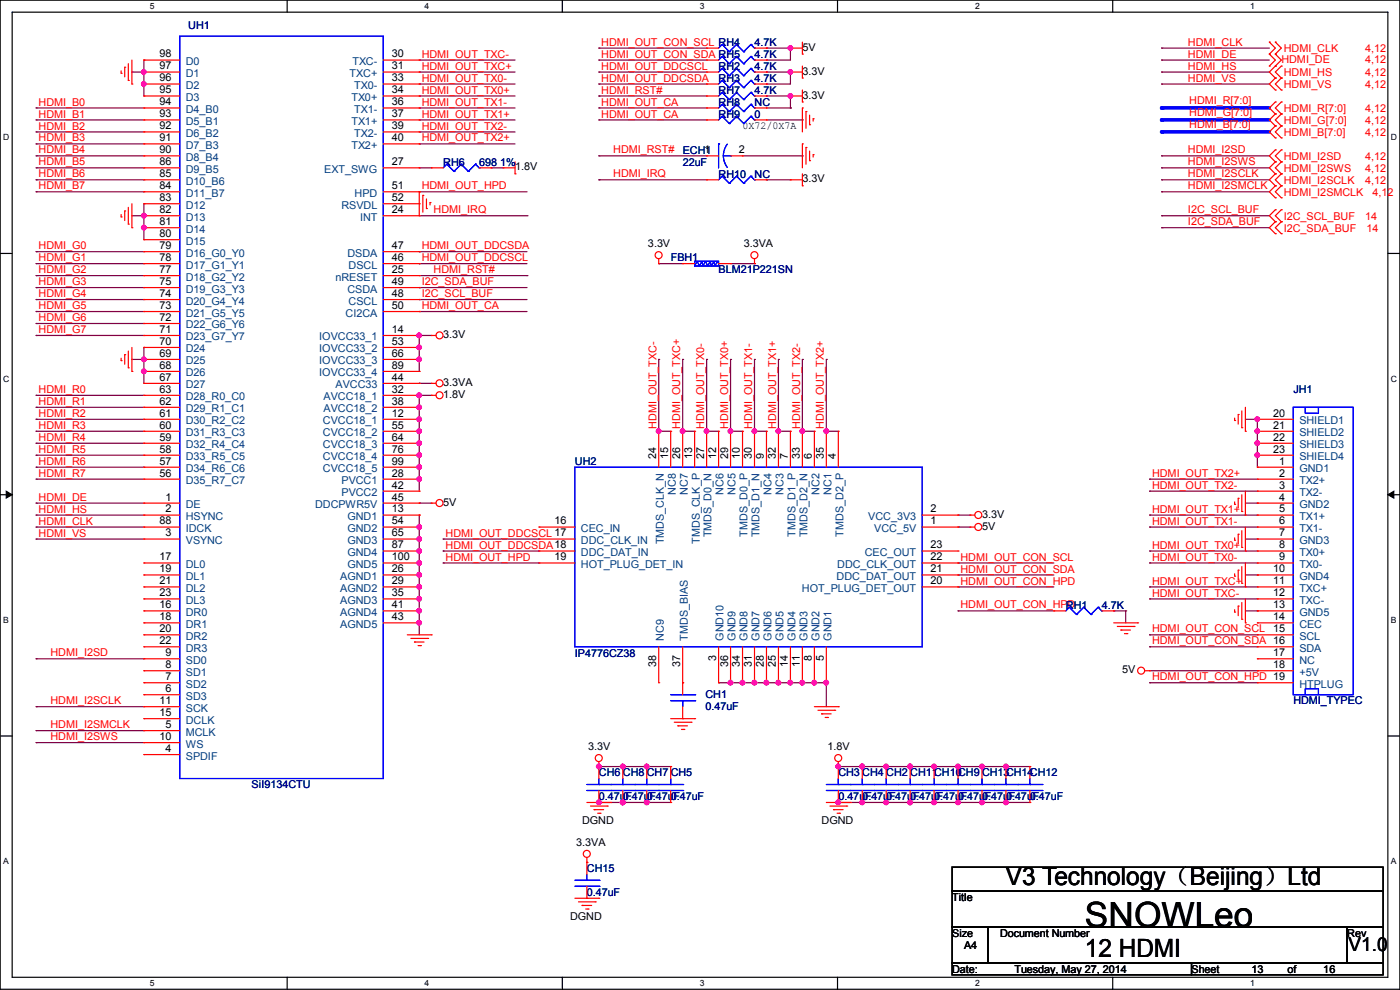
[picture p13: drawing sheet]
<svg xmlns="http://www.w3.org/2000/svg" width="297mm" height="210mm" viewBox="0 0 297 210" stroke-linecap="round" stroke-linejoin="round" font-family="sans-serif">
<defs><g id="words">
<text font-size="7.4" x="230.2" y="196.6">SNOWLeo</text>
<g font-size="5.3">
<text x="213.4" y="187.7">V3 Technology（Beijing）Ltd</text>
<text x="230.2" y="202.9">12 HDMI</text>
</g>
<text font-size="4.1" x="286" y="201.8">V1.0</text>
<g font-size="2.3" fill="#000080">
<text x="39.9" y="6.2">UH1</text>
<text x="160.1" y="9.7">4.7K</text>
<text x="152.5" y="17.4">RH3</text>
<text x="152.5" y="14.8">RH2</text>
<text x="160.1" y="17.4">4.7K</text>
<text x="160.1" y="12.3">4.7K</text>
<text x="160.1" y="14.8">4.7K</text>
<text x="152.5" y="22.4">RH8</text>
<text x="152.5" y="19.9">RH7</text>
<text x="160.1" y="22.4">NC</text>
<text x="160.1" y="19.9">4.7K</text>
<text x="152.5" y="25">RH9</text>
<text x="160.1" y="25">0</text>
<text x="94" y="35.1">RH6</text>
<text x="101.6" y="35.1">698 1%</text>
<text x="144.8" y="32.6">ECH1</text>
<text x="144.8" y="35.1">22uF</text>
<text x="152.5" y="37.7">RH10</text>
<text x="160.1" y="37.7">NC</text>
<text x="142.3" y="55.5">FBH1</text>
<text x="152.5" y="58">BLM21P221SN</text>
<text x="274.4" y="83.4">JH1</text>
<text x="122" y="98.6">UH2</text>
<text x="226.1" y="129.1">RH1</text>
<text x="233.7" y="129.1">4.7K</text>
<text x="122" y="139.3">IP4776CZ38</text>
<text x="149.7" y="148.2">CH1</text>
<text x="274.4" y="149.4">HDMI_TYPEC</text>
<text x="149.7" y="150.7">0.47uF</text>
<text x="53.4" y="167.2">SiI9134CTU</text>
<text x="127" y="164.7">CH6</text>
<text x="132.1" y="164.7">CH8</text>
<text x="137.2" y="164.7">CH7</text>
<text x="142.3" y="164.7">CH5</text>
<text x="177.9" y="164.7">CH3</text>
<text x="182.9" y="164.7">CH4</text>
<text x="188" y="164.7">CH2</text>
<text x="193.1" y="164.7">CH11CH10CH9</text>
<text x="208.3" y="164.7">CH13CH14CH12</text>
<text x="127" y="169.8">0.47uF</text>
<text x="132.1" y="169.8">0.47uF</text>
<text x="137.2" y="169.8">0.47uF</text>
<text x="142.3" y="169.8">0.47uF</text>
<text x="177.9" y="169.8">0.47uF</text>
<text x="182.9" y="169.8">0.47uF</text>
<text x="188" y="169.8">0.47uF</text>
<text x="193.1" y="169.8">0.47uF</text>
<text x="198.2" y="169.8">0.47uF</text>
<text x="203.3" y="169.8">0.47uF</text>
<text x="208.3" y="169.8">0.47uF</text>
<text x="213.4" y="169.8">0.47uF</text>
<text x="218.5" y="169.8">0.47uF</text>
<text x="124.5" y="185">CH15</text>
<text x="124.5" y="190.1">0.47uF</text>
</g>
<g font-size="2.3" fill="#f00">
<text x="127.6" y="9.7">HDMI_OUT_CON_SCL RH4</text>
<text x="252" y="9.7">HDMI_CLK</text>
<text x="272.3" y="11">HDMI_CLK</text>
<text x="289.6" y="11">4,12</text>
<text x="89.5" y="14.8">HDMI_OUT_TXC+</text>
<text x="89.5" y="12.2">HDMI_OUT_TXC-</text>
<text x="89.5" y="17.3">HDMI_OUT_TX0-</text>
<text x="127.6" y="14.8">HDMI_OUT_DDCSCL</text>
<text x="127.6" y="17.3">HDMI_OUT_DDCSDA</text>
<text x="127.6" y="12.2">HDMI_OUT_CON_SDA RH5</text>
<text x="252" y="12.2">HDMI_DE</text>
<text x="252" y="17.3">HDMI_VS</text>
<text x="252" y="14.8">HDMI_HS</text>
<text x="271.8" y="13.3">HDMI_DE</text>
<text x="272.3" y="16.1">HDMI_HS</text>
<text x="289.6" y="13.3">4,12</text>
<text x="289.6" y="16.1">4,12</text>
<text x="8.2" y="22.4">HDMI_B0</text>
<text x="89.5" y="22.4">HDMI_OUT_TX1-</text>
<text x="89.5" y="19.9">HDMI_OUT_TX0+</text>
<text x="127.6" y="22.4">HDMI_OUT_CA</text>
<text x="127.6" y="19.9">HDMI_RST#</text>
<text x="252.3" y="22.1">HDMI_R[7:0]</text>
<text x="272.3" y="23.7">HDMI_R[7:0]</text>
<text x="272.3" y="18.6">HDMI_VS</text>
<text x="289.6" y="23.7">4,12</text>
<text x="289.6" y="18.6">4,12</text>
<text x="8.2" y="24.9">HDMI_B1</text>
<text x="8.2" y="27.5">HDMI_B2</text>
<text x="89.5" y="27.5">HDMI_OUT_TX2-</text>
<text x="89.5" y="24.9">HDMI_OUT_TX1+</text>
<text x="127.6" y="24.9">HDMI_OUT_CA</text>
<text x="252.3" y="24.7">HDMI_G[7:0]</text>
<text x="252.3" y="27.2">HDMI_B[7:0]</text>
<text x="272.3" y="26.2">HDMI_G[7:0]</text>
<text x="272.3" y="28.8">HDMI_B[7:0]</text>
<text x="289.6" y="26.2">4,12</text>
<text x="289.6" y="28.8">4,12</text>
<text x="8.2" y="30">HDMI_B3</text>
<text x="8.2" y="32.6">HDMI_B4</text>
<text x="8.2" y="35.1">HDMI_B5</text>
<text x="89.5" y="30">HDMI_OUT_TX2+</text>
<text x="130.1" y="32.6">HDMI_RST#</text>
<text x="252" y="32.6">HDMI_I2SD</text>
<text x="252" y="35.1">HDMI_I2SWS</text>
<text x="272.3" y="33.9">HDMI_I2SD</text>
<text x="289.6" y="33.9">4,12</text>
<text x="8.2" y="37.6">HDMI_B6</text>
<text x="8.2" y="40.2">HDMI_B7</text>
<text x="89.5" y="40.2">HDMI_OUT_HPD</text>
<text x="130.1" y="37.6">HDMI_IRQ</text>
<text x="252" y="37.6">HDMI_I2SCLK</text>
<text x="252" y="40.2">HDMI_I2SMCLK</text>
<text x="272.3" y="36.4">HDMI_I2SWS</text>
<text x="272.3" y="38.9">HDMI_I2SCLK</text>
<text x="272.3" y="41.5">HDMI_I2SMCLK</text>
<text x="289.6" y="36.4">4,12</text>
<text x="289.6" y="38.9">4,12</text>
<text x="291.1" y="41.5">4,12</text>
<text x="92" y="45.3">HDMI_IRQ</text>
<text x="252" y="47.8">I2C_SDA_BUF</text>
<text x="252" y="45.3">I2C_SCL_BUF</text>
<text x="272.3" y="46.6">I2C_SCL_BUF</text>
<text x="289.6" y="46.6">14</text>
<text x="8.2" y="52.9">HDMI_G0</text>
<text x="89.5" y="52.9">HDMI_OUT_DDCSDA</text>
<text x="272.3" y="49.1">I2C_SDA_BUF</text>
<text x="289.9" y="49.1">14</text>
<text x="8.2" y="55.4">HDMI_G1</text>
<text x="8.2" y="58">HDMI_G2</text>
<text x="89.5" y="55.4">HDMI_OUT_DDCSCL</text>
<text x="92" y="58">HDMI_RST#</text>
<text x="8.2" y="60.5">HDMI_G3</text>
<text x="8.2" y="63">HDMI_G4</text>
<text x="8.2" y="65.6">HDMI_G5</text>
<text x="89.5" y="65.6">HDMI_OUT_CA</text>
<text x="89.5" y="63">I2C_SCL_BUF</text>
<text x="89.5" y="60.5">I2C_SDA_BUF</text>
<text x="8.2" y="68.1">HDMI_G6</text>
<text x="8.2" y="70.7">HDMI_G7</text>
<text x="8.2" y="83.4">HDMI_R0</text>
<text x="8.2" y="85.9">HDMI_R1</text>
<text x="8.2" y="88.4">HDMI_R2</text>
<text x="8.2" y="91">HDMI_R3</text>
<text x="8.2" y="93.5">HDMI_R4</text>
<text x="139.2" y="91" transform="rotate(-90 139.2 91)">HDMI_OUT_TXC-</text>
<text x="144.3" y="91" transform="rotate(-90 144.3 91)">HDMI_OUT_TXC+</text>
<text x="149.4" y="91" transform="rotate(-90 149.4 91)">HDMI_OUT_TX0-</text>
<text x="154.5" y="91" transform="rotate(-90 154.5 91)">HDMI_OUT_TX0+</text>
<text x="159.6" y="91" transform="rotate(-90 159.6 91)">HDMI_OUT_TX1-</text>
<text x="164.6" y="91" transform="rotate(-90 164.6 91)">HDMI_OUT_TX1+</text>
<text x="169.7" y="91" transform="rotate(-90 169.7 91)">HDMI_OUT_TX2-</text>
<text x="174.8" y="91" transform="rotate(-90 174.8 91)">HDMI_OUT_TX2+</text>
<text x="8.2" y="96.1">HDMI_R5</text>
<text x="8.2" y="98.6">HDMI_R6</text>
<text x="8.2" y="101.1">HDMI_R7</text>
<text x="244.4" y="101.1">HDMI_OUT_TX2+</text>
<text x="8.2" y="106.2">HDMI_DE</text>
<text x="244.4" y="103.7">HDMI_OUT_TX2-</text>
<text x="8.2" y="108.8">HDMI_HS</text>
<text x="8.2" y="113.8">HDMI_VS</text>
<text x="8.2" y="111.3">HDMI_CLK</text>
<text x="94.5" y="113.8">HDMI_OUT_DDCSCL 17</text>
<text x="244.4" y="111.3">HDMI_OUT_TX1-</text>
<text x="244.4" y="108.8">HDMI_OUT_TX1+</text>
<text x="94.5" y="118.9">HDMI_OUT_HPD</text>
<text x="94.5" y="116.4">HDMI_OUT_DDCSDA18</text>
<text x="203.8" y="118.9">HDMI_OUT_CON_SCL</text>
<text x="244.4" y="118.9">HDMI_OUT_TX0-</text>
<text x="244.4" y="116.4">HDMI_OUT_TX0+</text>
<text x="203.8" y="124">HDMI_OUT_CON_HPD</text>
<text x="203.8" y="121.5">HDMI_OUT_CON_SDA</text>
<text x="244.4" y="124">HDMI_OUT_TXC+</text>
<text x="203.8" y="129.1">HDMI_OUT_CON_HPD</text>
<text x="244.4" y="126.5">HDMI_OUT_TXC-</text>
<text x="244.4" y="134.2">HDMI_OUT_CON_SCL</text>
<text x="244.4" y="136.7">HDMI_OUT_CON_SDA 16</text>
<text x="10.7" y="139.2">HDMI_I2SD</text>
<text x="10.7" y="149.4">HDMI_I2SCLK</text>
<text x="244.4" y="144.3">HDMI_OUT_CON_HPD 19</text>
<text x="10.7" y="154.5">HDMI_I2SMCLK</text>
<text x="10.7" y="157">HDMI_I2SWS</text>
</g>
<g font-size="2.3">
<text x="170.2" y="10.8">5V</text>
<text x="33.8" y="12.2">98</text>
<text x="33.8" y="14.7">97</text>
<text x="33.8" y="17.3">96</text>
<text x="83.1" y="12.2">30</text>
<text x="83.1" y="14.7">31</text>
<text x="83.1" y="17.3">33</text>
<text x="170.2" y="15.8">3.3V</text>
<text x="33.8" y="19.8">95</text>
<text x="33.8" y="22.4">94</text>
<text x="83.1" y="19.8">34</text>
<text x="83.1" y="22.4">36</text>
<text x="170.2" y="20.9">3.3V</text>
<text x="33.8" y="24.9">93</text>
<text x="33.8" y="27.4">92</text>
<text x="33.8" y="30">91</text>
<text x="83.1" y="24.9">37</text>
<text x="83.1" y="27.4">39</text>
<text x="83.1" y="30">40</text>
<text x="157.5" y="27.3">0X72/0X7A</text>
<text x="33.8" y="32.5">90</text>
<text x="33.8" y="35.1">86</text>
<text x="83.1" y="35.1">27</text>
<text x="149.4" y="32.5">1</text>
<text x="156.8" y="32.5">2</text>
<text x="33.8" y="37.6">85</text>
<text x="33.8" y="40.1">84</text>
<text x="83.1" y="40.1">51</text>
<text x="109.3" y="36.2">1.8V</text>
<text x="170.2" y="38.7">3.3V</text>
<text x="33.8" y="42.7">83</text>
<text x="33.8" y="45.2">82</text>
<text x="33.8" y="47.8">81</text>
<text x="83.1" y="42.7">52</text>
<text x="83.1" y="45.2">24</text>
<text x="33.8" y="50.3">80</text>
<text x="33.8" y="52.8">79</text>
<text x="83.1" y="52.8">47</text>
<text x="137.5" y="52.4">3.3V</text>
<text x="157.8" y="52.4">3.3VA</text>
<text x="33.8" y="55.4">78</text>
<text x="33.8" y="57.9">77</text>
<text x="83.1" y="57.9">25</text>
<text x="83.1" y="55.4">46</text>
<text x="33.8" y="60.5">75</text>
<text x="33.8" y="63">74</text>
<text x="33.8" y="65.5">73</text>
<text x="83.1" y="65.5">50</text>
<text x="83.1" y="63">48</text>
<text x="83.1" y="60.5">49</text>
<text x="33.8" y="68.1">72</text>
<text x="33.8" y="70.6">71</text>
<text x="83.1" y="70.6">14</text>
<text x="94" y="71.7">3.3V</text>
<text x="33.8" y="73.2">70</text>
<text x="33.8" y="75.7">69</text>
<text x="83.1" y="73.2">53</text>
<text x="83.1" y="75.7">66</text>
<text x="33.8" y="78.2">68</text>
<text x="33.8" y="80.8">67</text>
<text x="33.8" y="83.3">63</text>
<text x="83.1" y="78.2">89</text>
<text x="83.1" y="80.8">44</text>
<text x="83.1" y="83.3">32</text>
<text x="94" y="81.9">3.3VA</text>
<text x="33.8" y="85.9">62</text>
<text x="33.8" y="88.4">61</text>
<text x="83.1" y="85.9">38</text>
<text x="83.1" y="88.4">12</text>
<text x="94" y="84.4">1.8V</text>
<text x="270.1" y="88.4">20</text>
<text x="33.8" y="90.9">60</text>
<text x="33.8" y="93.5">59</text>
<text x="83.1" y="90.9">55</text>
<text x="83.1" y="93.5">64</text>
<text x="270.1" y="90.9">21</text>
<text x="270.1" y="93.5">22</text>
<text x="33.8" y="96">58</text>
<text x="33.8" y="98.6">57</text>
<text x="33.8" y="101.1">56</text>
<text x="83.1" y="96">76</text>
<text x="83.1" y="98.6">99</text>
<text x="83.1" y="101.1">28</text>
<text x="139.2" y="97.3" transform="rotate(-90 139.2 97.3)">24</text>
<text x="141.7" y="97.3" transform="rotate(-90 141.7 97.3)">15</text>
<text x="144.3" y="97.3" transform="rotate(-90 144.3 97.3)">26</text>
<text x="146.8" y="97.3" transform="rotate(-90 146.8 97.3)">13</text>
<text x="149.4" y="97.3" transform="rotate(-90 149.4 97.3)">27</text>
<text x="151.9" y="97.3" transform="rotate(-90 151.9 97.3)">12</text>
<text x="154.4" y="97.3" transform="rotate(-90 154.4 97.3)">29</text>
<text x="157" y="97.3" transform="rotate(-90 157 97.3)">10</text>
<text x="159.5" y="97.3" transform="rotate(-90 159.5 97.3)">30</text>
<text x="162.1" y="97.3" transform="rotate(-90 162.1 97.3)">9</text>
<text x="164.6" y="97.3" transform="rotate(-90 164.6 97.3)">32</text>
<text x="167.1" y="97.3" transform="rotate(-90 167.1 97.3)">7</text>
<text x="169.7" y="97.3" transform="rotate(-90 169.7 97.3)">33</text>
<text x="172.2" y="97.3" transform="rotate(-90 172.2 97.3)">6</text>
<text x="174.8" y="97.3" transform="rotate(-90 174.8 97.3)">35</text>
<text x="177.3" y="97.3" transform="rotate(-90 177.3 97.3)">4</text>
<text x="270.1" y="96">23</text>
<text x="271.3" y="98.6">1</text>
<text x="271.3" y="101.1">2</text>
<text x="35.1" y="106.2">1</text>
<text x="83.1" y="103.6">42</text>
<text x="83.1" y="106.2">45</text>
<text x="94" y="107.3">5V</text>
<text x="271.3" y="103.6">3</text>
<text x="271.3" y="106.2">4</text>
<text x="33.8" y="111.3">88</text>
<text x="35.1" y="108.7">2</text>
<text x="35.1" y="113.8">3</text>
<text x="83.1" y="108.7">13</text>
<text x="83.1" y="111.3">54</text>
<text x="83.1" y="113.8">65</text>
<text x="117.7" y="111.3">16</text>
<text x="197.4" y="108.7">2</text>
<text x="197.4" y="111.3">1</text>
<text x="208.3" y="109.8">3.3V</text>
<text x="208.3" y="112.4">5V</text>
<text x="271.3" y="108.7">5</text>
<text x="271.3" y="111.3">6</text>
<text x="271.3" y="113.8">7</text>
<text x="33.8" y="118.9">17</text>
<text x="83.1" y="116.3">87</text>
<text x="83.1" y="118.9">100</text>
<text x="117.7" y="118.9">19</text>
<text x="197.4" y="116.3">23</text>
<text x="197.4" y="118.9">22</text>
<text x="271.3" y="116.3">8</text>
<text x="271.3" y="118.9">9</text>
<text x="33.8" y="121.4">19</text>
<text x="33.8" y="124">21</text>
<text x="83.1" y="121.4">26</text>
<text x="83.1" y="124">29</text>
<text x="197.4" y="121.4">21</text>
<text x="197.4" y="124">20</text>
<text x="270.1" y="121.4">10</text>
<text x="270.1" y="124">11</text>
<text x="33.8" y="126.5">23</text>
<text x="33.8" y="129">16</text>
<text x="33.8" y="131.6">18</text>
<text x="83.1" y="126.5">35</text>
<text x="83.1" y="129">41</text>
<text x="83.1" y="131.6">43</text>
<text x="270.1" y="126.5">12</text>
<text x="270.1" y="129">13</text>
<text x="270.1" y="131.6">14</text>
<text x="33.8" y="134.1">20</text>
<text x="33.8" y="136.7">22</text>
<text x="270.1" y="134.1">15</text>
<text x="35.1" y="139.2">9</text>
<text x="35.1" y="141.7">8</text>
<text x="139.2" y="141.5" transform="rotate(-90 139.2 141.5)">38</text>
<text x="144.3" y="141.5" transform="rotate(-90 144.3 141.5)">37</text>
<text x="151.9" y="140.2" transform="rotate(-90 151.9 140.2)">3</text>
<text x="154.4" y="141.5" transform="rotate(-90 154.4 141.5)">36</text>
<text x="157" y="141.5" transform="rotate(-90 157 141.5)">34</text>
<text x="159.5" y="141.5" transform="rotate(-90 159.5 141.5)">31</text>
<text x="162.1" y="141.5" transform="rotate(-90 162.1 141.5)">28</text>
<text x="164.6" y="141.5" transform="rotate(-90 164.6 141.5)">25</text>
<text x="167.1" y="141.5" transform="rotate(-90 167.1 141.5)">14</text>
<text x="169.7" y="141.5" transform="rotate(-90 169.7 141.5)">11</text>
<text x="172.2" y="140.2" transform="rotate(-90 172.2 140.2)">8</text>
<text x="174.8" y="140.2" transform="rotate(-90 174.8 140.2)">5</text>
<text x="238.1" y="142.8">5V</text>
<text x="270.1" y="139.2">17</text>
<text x="270.1" y="141.7">18</text>
<text x="33.8" y="149.4">11</text>
<text x="35.1" y="144.3">7</text>
<text x="35.1" y="146.8">6</text>
<text x="33.8" y="151.9">15</text>
<text x="35.1" y="154.4">5</text>
<text x="33.8" y="157">10</text>
<text x="35.1" y="159.5">4</text>
<text x="124.8" y="159.1">3.3V</text>
<text x="175.6" y="159.1">1.8V</text>
<text x="122.2" y="179.4">3.3VA</text>
<text x="123.5" y="174.8">DGND</text>
<text x="174.3" y="174.8">DGND</text>
<text x="202" y="191.1">Title</text>
<text x="121" y="195.2">DGND</text>
<text x="202" y="198.7">Size</text>
<text x="204.5" y="201.3">A4</text>
<text x="212.1" y="198.7">Document Number</text>
<text x="285.8" y="198.7">Rev</text>
<text x="202" y="206.3">Date:</text>
<text x="215.2" y="206.3">Tuesday, May 27, 2014</text>
<text x="252.8" y="206.3">Sheet</text>
<text x="265.5" y="206.3">13</text>
<text x="273.1" y="206.3">of</text>
<text x="280.7" y="206.3">16</text>
</g>
<g font-size="2.3" fill="#004080">
<text x="39.4" y="13.8">D0</text>
<text x="39.4" y="16.3">D1</text>
<text x="74.2" y="16.3">TXC+</text>
<text x="74.8" y="13.8">TXC-</text>
<text x="39.4" y="18.9">D2</text>
<text x="39.4" y="21.4">D3</text>
<text x="39.4" y="24">D4_B0</text>
<text x="74.6" y="21.4">TX0+</text>
<text x="75.1" y="18.9">TX0-</text>
<text x="75.1" y="24">TX1-</text>
<text x="39.4" y="26.5">D5_B1</text>
<text x="39.4" y="29">D6_B2</text>
<text x="74.6" y="26.5">TX1+</text>
<text x="75.1" y="29">TX2-</text>
<text x="39.4" y="31.6">D7_B3</text>
<text x="39.4" y="34.1">D8_B4</text>
<text x="74.6" y="31.6">TX2+</text>
<text x="39.4" y="36.7">D9_B5</text>
<text x="39.4" y="39.2">D10_B6</text>
<text x="39.4" y="41.7">D11_B7</text>
<text x="68.8" y="36.7">EXT_SWG</text>
<text x="75.2" y="41.7">HPD</text>
<text x="39.4" y="44.3">D12</text>
<text x="39.4" y="46.8">D13</text>
<text x="72.4" y="44.3">RSVDL</text>
<text x="76.4" y="46.8">INT</text>
<text x="39.4" y="49.4">D14</text>
<text x="39.4" y="51.9">D15</text>
<text x="39.4" y="54.4">D16_G0_Y0</text>
<text x="39.4" y="57">D17_G1_Y1</text>
<text x="39.4" y="59.5">D18_G2_Y2</text>
<text x="71.2" y="59.5">nRESET</text>
<text x="73.7" y="54.4">DSDA</text>
<text x="74" y="57">DSCL</text>
<text x="39.4" y="62.1">D19_G3_Y3</text>
<text x="39.4" y="64.6">D20_G4_Y4</text>
<text x="73.7" y="62.1">CSDA</text>
<text x="74" y="64.6">CSCL</text>
<text x="39.4" y="67.1">D21_G5_Y5</text>
<text x="39.4" y="69.7">D22_G6_Y6</text>
<text x="73.3" y="67.1">CI2CA</text>
<text x="39.4" y="72.2">D23_G7_Y7</text>
<text x="39.4" y="74.8">D24</text>
<text x="39.4" y="77.3">D25</text>
<text x="67.7" y="72.2">IOVCC33_1</text>
<text x="67.7" y="74.8">IOVCC33_2</text>
<text x="67.7" y="77.3">IOVCC33_3</text>
<text x="39.4" y="79.8">D26</text>
<text x="39.4" y="82.4">D27</text>
<text x="67.7" y="79.8">IOVCC33_4</text>
<text x="71.2" y="82.4">AVCC33</text>
<text x="39.4" y="84.9">D28_R0_C0</text>
<text x="39.4" y="87.5">D29_R1_C1</text>
<text x="68.6" y="84.9">AVCC18_1</text>
<text x="68.6" y="87.5">AVCC18_2</text>
<text x="39.4" y="90">D30_R2_C2</text>
<text x="39.4" y="92.5">D31_R3_C3</text>
<text x="39.4" y="95.1">D32_R4_C4</text>
<text x="68.5" y="90">CVCC18_1</text>
<text x="68.5" y="92.5">CVCC18_2</text>
<text x="68.5" y="95.1">CVCC18_3</text>
<text x="275.6" y="90">SHIELD1</text>
<text x="275.6" y="92.5">SHIELD2</text>
<text x="275.6" y="95.1">SHIELD3</text>
<text x="39.4" y="97.6">D33_R5_C5</text>
<text x="39.4" y="100.2">D34_R6_C6</text>
<text x="68.5" y="97.6">CVCC18_4</text>
<text x="68.5" y="100.2">CVCC18_5</text>
<text x="275.6" y="97.6">SHIELD4</text>
<text x="275.6" y="100.2">GND1</text>
<text x="39.4" y="102.7">D35_R7_C7</text>
<text x="39.4" y="107.8">DE</text>
<text x="66.8" y="107.8">DDCPWR5V</text>
<text x="72.4" y="102.7">PVCC1</text>
<text x="72.4" y="105.2">PVCC2</text>
<text x="143.3" y="104.9" transform="rotate(-90 143.3 104.9)">NC8</text>
<text x="145.9" y="104.9" transform="rotate(-90 145.9 104.9)">NC7</text>
<text x="153.5" y="104.9" transform="rotate(-90 153.5 104.9)">NC6</text>
<text x="156.1" y="104.9" transform="rotate(-90 156.1 104.9)">NC5</text>
<text x="163.7" y="104.9" transform="rotate(-90 163.7 104.9)">NC4</text>
<text x="166.2" y="104.9" transform="rotate(-90 166.2 104.9)">NC3</text>
<text x="173.8" y="104.9" transform="rotate(-90 173.8 104.9)">NC2</text>
<text x="176.4" y="104.9" transform="rotate(-90 176.4 104.9)">NC1</text>
<text x="275.6" y="102.7">TX2+</text>
<text x="275.6" y="105.2">TX2-</text>
<text x="275.6" y="107.8">GND2</text>
<text x="39.4" y="110.3">HSYNC</text>
<text x="39.4" y="112.9">IDCK</text>
<text x="73.7" y="110.3">GND1</text>
<text x="73.7" y="112.9">GND2</text>
<text x="123.2" y="112.9">CEC_IN</text>
<text x="151" y="114" transform="rotate(-90 151 114)">TMDS_D0_N</text>
<text x="158.6" y="113.8" transform="rotate(-90 158.6 113.8)">TMDS_D0_P</text>
<text x="161.1" y="114" transform="rotate(-90 161.1 114)">TMDS_D1_N</text>
<text x="168.8" y="113.8" transform="rotate(-90 168.8 113.8)">TMDS_D1_P</text>
<text x="171.3" y="114" transform="rotate(-90 171.3 114)">TMDS_D2_N</text>
<text x="178.9" y="113.8" transform="rotate(-90 178.9 113.8)">TMDS_D2_P</text>
<text x="184.2" y="110.3">VCC_3V3</text>
<text x="185.5" y="112.9">VCC_5V</text>
<text x="275.6" y="110.3">TX1+</text>
<text x="275.6" y="112.9">TX1-</text>
<text x="39.4" y="115.4">VSYNC</text>
<text x="73.7" y="115.4">GND3</text>
<text x="73.7" y="117.9">GND4</text>
<text x="123.2" y="115.4">DDC_CLK_IN</text>
<text x="123.2" y="117.9">DDC_DAT_IN</text>
<text x="140.8" y="115.5" transform="rotate(-90 140.8 115.5)">TMDS_CLK_N</text>
<text x="148.4" y="115.4" transform="rotate(-90 148.4 115.4)">TMDS_CLK_P</text>
<text x="183.4" y="117.9">CEC_OUT</text>
<text x="275.6" y="115.4">GND3</text>
<text x="275.6" y="117.9">TX0+</text>
<text x="39.4" y="120.5">DL0</text>
<text x="39.4" y="123">DL1</text>
<text x="39.4" y="125.6">DL2</text>
<text x="72.2" y="123">AGND1</text>
<text x="72.2" y="125.6">AGND2</text>
<text x="73.7" y="120.5">GND5</text>
<text x="123.2" y="120.5">HOT_PLUG_DET_IN</text>
<text x="170.1" y="125.6">HOT_PLUG_DET_OUT</text>
<text x="177.5" y="123">DDC_DAT_OUT</text>
<text x="177.6" y="120.5">DDC_CLK_OUT</text>
<text x="275.6" y="120.5">TX0-</text>
<text x="275.6" y="123">GND4</text>
<text x="275.6" y="125.6">TXC+</text>
<text x="39.4" y="128.1">DL3</text>
<text x="39.4" y="130.6">DR0</text>
<text x="72.2" y="128.1">AGND3</text>
<text x="72.2" y="130.6">AGND4</text>
<text x="275.6" y="128.1">TXC-</text>
<text x="275.6" y="130.6">GND5</text>
<text x="39.4" y="133.2">DR1</text>
<text x="39.4" y="135.7">DR2</text>
<text x="72.2" y="133.2">AGND5</text>
<text x="140.8" y="135.9" transform="rotate(-90 140.8 135.9)">NC9</text>
<text x="145.9" y="135.9" transform="rotate(-90 145.9 135.9)">TMDS_BIAS</text>
<text x="153.5" y="135.9" transform="rotate(-90 153.5 135.9)">GND10</text>
<text x="156.1" y="135.9" transform="rotate(-90 156.1 135.9)">GND9</text>
<text x="158.6" y="135.9" transform="rotate(-90 158.6 135.9)">GND8</text>
<text x="161.1" y="135.9" transform="rotate(-90 161.1 135.9)">GND7</text>
<text x="163.7" y="135.9" transform="rotate(-90 163.7 135.9)">GND6</text>
<text x="166.2" y="135.9" transform="rotate(-90 166.2 135.9)">GND5</text>
<text x="168.8" y="135.9" transform="rotate(-90 168.8 135.9)">GND4</text>
<text x="171.3" y="135.9" transform="rotate(-90 171.3 135.9)">GND3</text>
<text x="173.8" y="135.9" transform="rotate(-90 173.8 135.9)">GND2</text>
<text x="176.4" y="135.9" transform="rotate(-90 176.4 135.9)">GND1</text>
<text x="275.6" y="133.2">CEC</text>
<text x="275.6" y="135.7">SCL</text>
<text x="39.4" y="138.3">DR3</text>
<text x="39.4" y="140.8">SD0</text>
<text x="39.4" y="143.3">SD1</text>
<text x="275.6" y="138.3">SDA</text>
<text x="275.6" y="140.8">NC</text>
<text x="275.6" y="143.3">+5V</text>
<text x="39.4" y="145.9">SD2</text>
<text x="39.4" y="148.4">SD3</text>
<text x="275.6" y="145.9">HTPLUG</text>
<text x="39.4" y="151">SCK</text>
<text x="39.4" y="153.5">DCLK</text>
<text x="39.4" y="156">MCLK</text>
<text x="39.4" y="158.6">WS</text>
<text x="39.4" y="161.1">SPDIF</text>
</g>
<g font-size="1.8">
<text x="31.8" y="1.9">5</text>
<text x="90.1" y="1.9">4</text>
<text x="148.5" y="1.9">3</text>
<text x="206.8" y="1.9">2</text>
<text x="265.2" y="1.9">1</text>
<text x=".7" y="29.8">D</text>
<text x="295.1" y="29.8">D</text>
<text x=".7" y="80.9">C</text>
<text x="295.1" y="80.9">C</text>
<text x=".7" y="132.1">B</text>
<text x="295.1" y="132.1">B</text>
<text x=".7" y="183.3">A</text>
<text x="295.1" y="183.3">A</text>
<text x="31.8" y="209.2">5</text>
<text x="90.1" y="209.2">4</text>
<text x="148.5" y="209.2">3</text>
<text x="206.8" y="209.2">2</text>
<text x="265.2" y="209.2">1</text>
</g>
</g></defs>
<path d="M0 0h297v209.8h-297zM2.6 2.6h291.8v204.7h-291.8z" fill="none" stroke="#000" stroke-width=".25"/>
<g fill="#fff">
<path d="M31.7 .3h1v2h-1z"/>
<path d="M31.7 207.6h1v2h-1z"/>
</g>
<path d="M60.9 0v2.6M60.9 207.3v2.5" fill="none" stroke="#000" stroke-width=".25"/>
<g fill="#fff">
<path d="M90.1 .3h1v2h-1z"/>
<path d="M90.1 207.6h1v2h-1z"/>
</g>
<path d="M119.3 0v2.6M119.3 207.3v2.5" fill="none" stroke="#000" stroke-width=".25"/>
<g fill="#fff">
<path d="M148.5 .3h.9v2h-.9z"/>
<path d="M148.5 207.6h.9v2h-.9z"/>
</g>
<path d="M177.7 0v2.6M177.7 207.3v2.5" fill="none" stroke="#000" stroke-width=".25"/>
<g fill="#fff">
<path d="M206.8 .3h1v2h-1z"/>
<path d="M206.8 207.6h1v2h-1z"/>
</g>
<path d="M236.1 0v2.6M236.1 207.3v2.5" fill="none" stroke="#000" stroke-width=".25"/>
<g fill="#fff">
<path d="M265.2 .3h1v2h-1z"/>
<path d="M265.2 207.6h1v2h-1z"/>
<path d="M.7 28.2h1.2v1.9h-1.2z"/>
<path d="M295.1 28.2h1.2v1.9h-1.2z"/>
<path d="M.7 79.3h1.2v2h-1.2z"/>
<path d="M295.1 79.3h1.2v2h-1.2z"/>
</g>
<path d="M0 53.8h2.6M294.4 53.8h2.6" fill="none" stroke="#000" stroke-width=".25"/>
<g fill="#fff">
<path d="M.7 130.5h1.2v2h-1.2z"/>
<path d="M295.1 130.5h1.1v2h-1.1z"/>
</g>
<path d="M0 104.9h2.6M294.4 104.9h2.6" fill="none" stroke="#000" stroke-width=".25"/>
<path d="M1.3 104.2l1.3 .7-1.3 .8zM294.4 104.9l1.3-.7v1.5z" fill="#000" stroke="#000" stroke-width=".21"/>
<g fill="#fff">
<path d="M.7 181.7h1.2v2h-1.2z"/>
<path d="M295.1 181.7h1.1v2h-1.1z"/>
</g>
<path d="M0 156.1h2.6M294.4 156.1h2.6" fill="none" stroke="#000" stroke-width=".25"/>
<path d="M246.4 10.2h.1M246.4 10.2h22.9" fill="none" stroke="#800040" stroke-width=".25"/>
<path d="M246.4 22.9h22.9" fill="none" stroke="#00f" stroke-width=".76"/>
<circle cx="246.4" cy="22.9" r=".38" fill="#00f"/>
<path d="M246.4 12.7h.1M246.4 12.7h22.9" fill="none" stroke="#800040" stroke-width=".25"/>
<path d="M246.4 25.4h22.9" fill="none" stroke="#00f" stroke-width=".76"/>
<circle cx="246.4" cy="25.4" r=".38" fill="#00f"/>
<path d="M246.4 28h22.9" fill="none" stroke="#00f" stroke-width=".76"/>
<circle cx="246.4" cy="28" r=".38" fill="#00f"/>
<g fill="none" stroke="#800040" stroke-width=".25">
<path d="M28 15.3h.1M28 15.3h2.5M30.5 15.3h.1M30.5 12.7h.1M30.5 17.8h.1M30.5 12.7v7.7M88.9 15.3h.1M88.9 12.7h.1M88.9 17.8h.1M88.9 15.3h20.4M88.9 12.7h20.4M88.9 17.8h20.4"/>
<path d="M127 15.3h.1M127 17.8h.1M127 12.7h.1M127 10.2h.1M127 15.3h22.9M127 12.7h22.9M127 17.8h22.9M127 10.2h22.9M162.6 10.2h.1M162.6 12.7h.1M162.6 15.3h.1M162.6 17.8h.1"/>
<path d="M162.6 15.3h5.1M162.6 10.2h5.1M167.7 10.2h.1M167.7 15.3h.1M167.7 10.2v2.5h-5.1M167.7 15.3v2.5h-5.1M246.4 17.8h.1M246.4 15.3h.1M246.4 15.3h22.9M246.4 17.8h22.9M7.7 22.9h.1M7.7 25.4h.1"/>
<path d="M7.7 28h.1M7.7 30.5h.1M7.7 33.1h.1M7.7 35.6h.1M7.7 38.1h.1M7.7 33.1h22.8M7.7 35.6h22.8M7.7 38.1h22.8M7.7 30.5h22.8M7.7 28h22.8M7.7 25.4h22.8M7.7 22.9h22.8"/>
<path d="M88.9 30.5h.1M88.9 28h.1M88.9 25.4h.1M88.9 22.9h.1M88.9 20.4h.1M88.9 35.6h.1M88.9 35.6h2.6M88.9 30.5h20.4M88.9 28h20.4M88.9 25.4h20.4M88.9 22.9h20.4M88.9 20.4h20.4"/>
<path d="M104.2 35.6h.1M104.2 35.6h2.5M127 22.9h.1M127 25.4h.1M127 20.4h.1M127 33.1h.1M127 38.1h.1M127 33.1h22.9M127 38.1h22.9M127 25.4h22.9M127 22.9h22.9M127 20.4h22.9"/>
<path d="M157.5 33.1h12.7M162.6 20.4h.1M162.6 38.1h.1M162.6 38.1h5.1M162.6 25.4h7.6M162.6 22.9h5.1M162.6 20.4h5.1v2.5M167.7 22.9h.1M170.2 25.4h.1M170.2 33.1h.1M246.4 33.1h.1M246.4 35.6h.1"/>
<path d="M246.4 38.1h.1M246.4 33.1h22.9M246.4 35.6h22.9M246.4 38.1h22.9M7.7 40.7h.1M7.7 53.4h.1M7.7 55.9h.1M7.7 58.5h.1M7.7 40.7h22.8M7.7 53.4h22.8M7.7 55.9h22.8M7.7 58.5h22.8"/>
<path d="M28 45.8h.1M28 45.8h2.5M30.5 45.8h.1M30.5 43.2h.1M30.5 48.3h.1M30.5 43.2v7.6M88.9 40.7h.1M88.9 53.4h.1M88.9 55.9h.1M88.9 40.7h22.9M88.9 45.8h22.9M88.9 53.4h22.9"/>
<path d="M88.9 55.9h22.9M88.9 58.5h22.9M111.8 58.5h.1M111.8 45.8h.1M139.7 55.9h.1M139.7 55.9h5.1M155 55.9h5.1M160.1 55.9h.1M246.4 40.7h.1M246.4 48.3h.1M246.4 45.8h.1M246.4 40.7h22.9"/>
<path d="M246.4 45.8h22.9M246.4 48.3h22.9M7.7 61h.1M7.7 63.5h.1M7.7 66.1h.1M7.7 68.6h.1M7.7 71.2h.1M7.7 66.1h22.8M7.7 71.2h22.8M7.7 61h22.8M7.7 63.5h22.8M7.7 68.6h22.8"/>
<path d="M28 76.2h.1M28 76.2h2.5M30.5 76.2h.1M30.5 73.7h.1M30.5 78.8h.1M30.5 73.7v7.6M88.9 66.1h.1M88.9 76.2h.1M88.9 73.7h.1M88.9 71.2h.1M88.9 63.5h.1M88.9 61h.1"/>
<path d="M88.9 71.2v7.6M88.9 66.1h22.9M88.9 71.2h2.6M88.9 61h22.9M88.9 63.5h22.9M139.7 76.2h.1M139.7 76.2v15.3M144.8 76.2h.1M144.8 76.2v15.3M149.9 76.2h.1M149.9 76.2v15.3M155 76.2h.1"/>
<path d="M155 76.2v15.3M160.1 76.2h.1M160.1 76.2v15.3M165.1 76.2h.1M165.1 76.2v15.3M170.2 76.2h.1M170.2 76.2v15.3M175.3 76.2h.1M175.3 76.2v15.3M7.7 83.9h.1M7.7 86.4h.1M7.7 88.9h.1"/>
<path d="M7.7 91.5h.1M7.7 94h.1M7.7 96.6h.1M7.7 99.1h.1M7.7 91.5h22.8M7.7 83.9h22.8M7.7 86.4h22.8M7.7 88.9h22.8M7.7 94h22.8M7.7 96.6h22.8M7.7 99.1h22.8M88.9 81.3h.1"/>
<path d="M88.9 83.9h.1M88.9 88.9h.1M88.9 96.6h.1M88.9 94h.1M88.9 91.5h.1M88.9 86.4h.1M88.9 99.1h.1M88.9 83.9v20.3M88.9 81.3h2.6M88.9 83.9h2.6M139.7 91.5h.1M139.7 91.5h2.6"/>
<path d="M144.8 91.5h.1M144.8 91.5h2.6M149.9 91.5h.1M149.9 91.5h2.5M155 91.5h.1M155 91.5h2.5M160.1 91.5h.1M160.1 91.5h2.5M165.1 91.5h.1M165.1 91.5h2.6M170.2 91.5h.1M170.2 91.5h2.6"/>
<path d="M175.3 91.5h.1M175.3 91.5h2.5M264.2 88.9h2.5M266.7 96.6h.1M266.7 88.9h.1M266.7 91.5h.1M266.7 94h.1M266.7 88.9v10.2M7.7 101.6h.1M7.7 106.7h.1M7.7 109.3h.1M7.7 114.3h.1"/>
<path d="M7.7 111.8h.1M7.7 109.3h22.8M7.7 111.8h22.8M7.7 114.3h22.8M7.7 106.7h22.8M7.7 101.6h22.8M88.9 109.3h.1M88.9 119.4h.1M88.9 114.3h.1M88.9 116.9h.1M88.9 111.8h.1M88.9 101.6h.1"/>
<path d="M88.9 106.7h.1M88.9 109.3v25.4M88.9 106.7h2.6M94 119.4h.1M94 114.3h.1M94 116.9h.1M94 119.4h20.3M94 114.3h20.3M94 116.9h20.3M203.2 109.3h.1M203.2 111.8h.1M203.2 119.4h.1"/>
<path d="M203.2 119.4h20.4M203.2 109.3h2.6M203.2 111.8h2.6M243.9 119.4h.1M243.9 111.8h.1M243.9 116.9h.1M243.9 104.2h.1M243.9 101.6h.1M243.9 109.3h.1M243.9 119.4h22.8M243.9 109.3h22.8M243.9 111.8h22.8"/>
<path d="M243.9 116.9h22.8M243.9 101.6h22.8M243.9 104.2h22.8M264.2 114.3h2.5M264.2 106.7h2.5M266.7 106.7h.1M266.7 114.3h.1M7.7 139.7h.1M7.7 139.7h22.8M88.9 122h.1M88.9 127h.1M88.9 124.5h.1"/>
<path d="M88.9 132.1h.1M88.9 129.6h.1M203.2 129.6h.1M203.2 124.5h.1M203.2 122h.1M203.2 129.6h20.4M203.2 124.5h20.4M203.2 122h20.4M236.3 129.6h.1M236.3 129.6h2.5M238.8 129.6h.1M238.8 129.6v2.5"/>
<path d="M243.9 127h.1M243.9 134.7h.1M243.9 124.5h.1M243.9 137.2h.1M243.9 124.5h22.8M243.9 127h22.8M243.9 134.7h22.8M243.9 137.2h22.8M264.2 129.6h2.5M264.2 122h2.5M266.7 122h.1M266.7 129.6h.1"/>
<path d="M7.7 155h.1M7.7 149.9h.1M7.7 157.5h.1M7.7 155h22.8M7.7 149.9h22.8M7.7 157.5h22.8M152.4 144.8h.1M152.4 144.8h22.9M155 144.8h.1M157.5 144.8h.1M160.1 144.8h.1M162.6 144.8h.1"/>
<path d="M165.1 144.8h.1M167.7 144.8h.1M170.2 144.8h.1M172.8 144.8h.1M175.3 144.8h.1M175.3 144.8v5.1M243.9 144.8h.1M243.9 144.8h22.8M243.9 142.3h22.8M266.7 142.3h.1M127 162.6h.1M127 170.2h.1"/>
<path d="M127 162.6h15.3M127 170.2h15.3M132.1 162.6h.1M132.1 170.2h.1M137.2 162.6h.1M137.2 170.2h.1M177.8 162.6h.1M177.8 170.2h.1M177.8 162.6h40.7M177.8 170.2h40.7M182.9 170.2h.1M182.9 162.6h.1"/>
<path d="M188 162.6h.1M188 170.2h.1M193.1 162.6h.1M193.1 170.2h.1M198.2 162.6h.1M198.2 170.2h.1M203.2 162.6h.1M203.2 170.2h.1M208.3 162.6h.1M208.3 170.2h.1M213.4 162.6h.1M213.4 170.2h.1"/>
</g>
<g fill="#f0f" stroke="#f0f" stroke-width=".25">
<circle cx="88.9" cy="121.9" r=".49"/>
<circle cx="88.9" cy="127" r=".49"/>
<circle cx="88.9" cy="119.4" r=".49"/>
<circle cx="88.9" cy="114.3" r=".49"/>
<circle cx="88.9" cy="124.5" r=".49"/>
<circle cx="88.9" cy="116.9" r=".49"/>
<circle cx="88.9" cy="111.8" r=".49"/>
<circle cx="88.9" cy="132.1" r=".49"/>
<circle cx="208.3" cy="162.6" r=".49"/>
<circle cx="213.4" cy="162.6" r=".49"/>
<circle cx="193.1" cy="162.6" r=".49"/>
<circle cx="203.2" cy="162.6" r=".49"/>
<circle cx="198.1" cy="162.6" r=".49"/>
<circle cx="182.9" cy="162.6" r=".49"/>
<circle cx="177.8" cy="162.6" r=".49"/>
<circle cx="188" cy="162.6" r=".49"/>
<circle cx="182.9" cy="170.2" r=".49"/>
<circle cx="177.8" cy="170.2" r=".49"/>
<circle cx="193.1" cy="170.2" r=".49"/>
<circle cx="188" cy="170.2" r=".49"/>
<circle cx="198.1" cy="170.2" r=".49"/>
<circle cx="203.2" cy="170.2" r=".49"/>
<circle cx="213.4" cy="170.2" r=".49"/>
<circle cx="208.3" cy="170.2" r=".49"/>
<circle cx="137.2" cy="162.6" r=".49"/>
<circle cx="137.2" cy="170.2" r=".49"/>
<circle cx="132.1" cy="162.6" r=".49"/>
<circle cx="127" cy="162.6" r=".49"/>
<circle cx="132.1" cy="170.2" r=".49"/>
<circle cx="127" cy="170.2" r=".49"/>
<circle cx="88.9" cy="76.2" r=".49"/>
<circle cx="88.9" cy="73.7" r=".49"/>
<circle cx="30.5" cy="76.2" r=".49"/>
<circle cx="30.5" cy="45.7" r=".49"/>
<circle cx="30.5" cy="15.3" r=".49"/>
<circle cx="30.5" cy="17.8" r=".49"/>
<circle cx="30.5" cy="48.3" r=".49"/>
<circle cx="30.5" cy="78.8" r=".49"/>
<circle cx="88.9" cy="71.1" r=".49"/>
<circle cx="139.7" cy="91.5" r=".49"/>
<circle cx="144.8" cy="91.5" r=".49"/>
<circle cx="175.3" cy="91.5" r=".49"/>
<circle cx="149.9" cy="91.5" r=".49"/>
<circle cx="155" cy="91.5" r=".49"/>
<circle cx="160" cy="91.5" r=".49"/>
<circle cx="165.1" cy="91.5" r=".49"/>
<circle cx="170.2" cy="91.5" r=".49"/>
<circle cx="160" cy="144.8" r=".49"/>
<circle cx="162.6" cy="144.8" r=".49"/>
<circle cx="155" cy="144.8" r=".49"/>
<circle cx="167.7" cy="144.8" r=".49"/>
<circle cx="165.1" cy="144.8" r=".49"/>
<circle cx="170.2" cy="144.8" r=".49"/>
<circle cx="157.5" cy="144.8" r=".49"/>
<circle cx="175.3" cy="144.8" r=".49"/>
<circle cx="172.7" cy="144.8" r=".49"/>
<circle cx="88.9" cy="101.6" r=".49"/>
<circle cx="88.9" cy="83.8" r=".49"/>
<circle cx="88.9" cy="88.9" r=".49"/>
<circle cx="88.9" cy="96.5" r=".49"/>
<circle cx="88.9" cy="94" r=".49"/>
<circle cx="88.9" cy="91.5" r=".49"/>
<circle cx="88.9" cy="86.4" r=".49"/>
<circle cx="88.9" cy="99.1" r=".49"/>
<circle cx="167.7" cy="10.2" r=".49"/>
<circle cx="167.7" cy="20.3" r=".49"/>
<circle cx="167.7" cy="15.3" r=".49"/>
<circle cx="88.9" cy="129.6" r=".49"/>
<circle cx="266.7" cy="96.5" r=".49"/>
<circle cx="266.7" cy="88.9" r=".49"/>
<circle cx="266.7" cy="91.5" r=".49"/>
<circle cx="266.7" cy="94" r=".49"/>
</g>
<g fill="none" stroke="#f00" stroke-width=".25">
<path d="M25.7 15.5h.1M25.7 15v.5M26.5 14.3h.1M26.5 14.3v2M27.2 17.1h.1M27.2 13.5v3.6M28 17.8h.1M28 12.7v5.1M30.5 12.7h.1M30.5 15.3h.1M30.5 17.8h.1M30.5 15.3h7.6"/>
<path d="M30.5 17.8h7.6M30.5 12.7h7.6M81.3 15.3h7.6M81.3 17.8h7.6M81.3 12.7h7.6M88.9 12.7h.1M88.9 15.3h.1M88.9 17.8h.1M149.9 17.8h.1M149.9 12.7h.1M149.9 15.3h.1M149.9 10.2h.1"/>
<path d="M149.9 10.2h2.5M149.9 15.3h2.5M149.9 17.8h2.5M149.9 12.7h2.5M160.1 10.2h2.5M160.1 15.3h2.5M160.1 17.8h2.5M160.1 12.7h2.5M162.6 17.8h.1M162.6 12.7h.1M162.6 15.3h.1M162.6 10.2h.1"/>
<path d="M167.7 10.2h.1M167.7 15.3h.1M167.7 10.2h2.5M167.7 15.3h2.5M170.2 11.5h.1M170.2 16.6h.1M170.2 8.9v2.6M170.2 14v2.6M170.2 19.1v2.5M269.3 8.9h.1M269.3 11.5h.1M269.3 14h.1"/>
<path d="M269.3 8.9l1.3 1.3-1.3 1.3M269.3 11.5l1.3 1.2-1.3 1.3M270.6 8.9h.1M270.6 11.5h.1M270.6 14h.1M270.6 16.6h.1M270.6 19.1h.1M270.6 8.9l1.2 1.3-1.2 1.3M270.6 11.5l1.2 1.2-2.5 2.6 1.3 1.3M270.6 16.6l-1.3 1.2 1.3 1.3M271.8 19.1h.1M271.8 16.6h.1"/>
<path d="M271.8 14h.1M271.8 16.6l-1.2 1.2 1.2 1.3M271.8 14l-1.2 1.3 1.2 1.3M30.5 20.4h.1M30.5 22.9h.1M30.5 25.4h.1M30.5 28h.1M30.5 30.5h.1M30.5 33.1h.1M30.5 35.6h.1M30.5 38.1h.1M30.5 35.6h7.6"/>
<path d="M30.5 20.4h7.6M30.5 38.1h7.6M30.5 33.1h7.6M30.5 22.9h7.6M30.5 25.4h7.6M30.5 28h7.6M30.5 30.5h7.6M81.3 35.6h7.6M81.3 20.4h7.6M81.3 22.9h7.6M81.3 25.4h7.6M81.3 28h7.6"/>
<path d="M81.3 30.5h7.6M88.9 20.4h.1M88.9 22.9h.1M88.9 25.4h.1M88.9 28h.1M88.9 30.5h.1M88.9 35.6h.1M91.5 35.6h.1M91.5 35.6h2.5M101.6 35.6h2.6M104.2 35.6h.1M106.7 35.6h.1"/>
<path d="M106.7 35.6h2.6M109.3 36.9h.1M109.3 34.3v2.6M149.9 33.1h.1M149.9 22.9h.1M149.9 20.4h.1M149.9 38.1h.1M149.9 25.4h.1M149.9 20.4h2.5M149.9 38.1h2.5M149.9 33.1h2.5M149.9 22.9h2.5"/>
<path d="M149.9 25.4h2.5M155 33.1h2.5M157.5 33.1h.1M160.1 20.4h2.5M160.1 38.1h2.5M160.1 22.9h2.5M160.1 25.4h2.5M162.6 22.9h.1M162.6 20.4h.1M162.6 38.1h.1M162.6 25.4h.1M167.7 20.4h.1"/>
<path d="M167.7 38.1h.1M167.7 20.4h2.5M167.7 38.1h2.5M170.2 22.9h.1M170.2 21.6h.1M170.2 30.5h.1M170.2 39.4h.1M170.2 22.9v5.1M170.2 30.5v5.1M170.2 36.9v2.5M171 23.7h.1M171 31.3h.1"/>
<path d="M171 23.7v3.5M171 31.3v3.5M171.7 26.5h.1M171.7 34.1h.1M171.7 24.4v2.1M171.7 32v2.1M172.5 25.2h.1M172.5 32.8h.1M172.5 25.2v.5M172.5 32.8v.5M270.6 21.6h.1M270.6 24.2h.1"/>
<path d="M270.6 26.7h.1M270.6 29.3h.1M270.6 34.3h.1M270.6 36.9h.1M270.6 31.8h.1M270.6 39.4h.1M270.6 21.6l-1.3 1.3 1.3 1.3M270.6 24.2l-1.3 1.2 1.3 1.3M270.6 26.7l-1.3 1.3 1.3 1.3M270.6 34.3l-1.3 1.3 1.3 1.3M270.6 31.8l-1.3 1.3 1.3 1.2M270.6 36.9l-1.3 1.2 1.3 1.3"/>
<path d="M270.6 39.4l-1.3 1.3 1.3 1.3M271.8 24.2h.1M271.8 21.6h.1M271.8 26.7h.1M271.8 29.3h.1M271.8 36.9h.1M271.8 34.3h.1M271.8 31.8h.1M271.8 39.4h.1M271.8 21.6l-1.2 1.3 1.2 1.3M271.8 24.2l-1.2 1.2 1.2 1.3M271.8 26.7l-1.2 1.3 1.2 1.3"/>
<path d="M271.8 34.3l-1.2 1.3 1.2 1.3M271.8 31.8l-1.2 1.3 1.2 1.2M271.8 36.9l-1.2 1.2 1.2 1.3M271.8 39.4l-1.2 1.3 1.2 1.3M25.7 46h.1M25.7 45.5v.5M26.5 44.7h.1M26.5 44.7v2.1M27.2 47.5h.1M27.2 44v3.5M28 48.3h.1M28 43.2v5.1"/>
<path d="M30.5 40.7h.1M30.5 43.2h.1M30.5 45.8h.1M30.5 48.3h.1M30.5 50.8h.1M30.5 53.4h.1M30.5 55.9h.1M30.5 58.5h.1M30.5 55.9h7.6M30.5 40.7h7.6M30.5 43.2h7.6M30.5 45.8h7.6"/>
<path d="M30.5 48.3h7.6M30.5 50.8h7.6M30.5 53.4h7.6M30.5 58.5h7.6M81.3 55.9h7.6M81.3 40.7h7.6M81.3 43.2h7.6M81.3 45.8h7.6M81.3 53.4h7.6M81.3 58.5h7.6M88.9 40.7h.1M88.9 43.2h.1"/>
<path d="M88.9 45.8h.1M88.9 58.5h.1M88.9 55.9h.1M88.9 53.4h.1M88.9 40.7v5.1M89.7 41.4h.1M89.7 41.4v3.6M90.5 44.2h.1M90.5 42.2v2M91.2 43h.1M91.2 43v.5M139.7 55.9h.1"/>
<path d="M139.7 54.9v1M144.8 55.9h.1M144.8 55.9h2.6M152.4 55.9h2.6M155 55.9h.1M160.1 55.9h.1M160.1 54.9v1M270.6 42h.1M270.6 47h.1M270.6 49.6h.1M270.6 44.5h.1M270.6 47l-1.3 1.3 1.3 1.3"/>
<path d="M270.6 44.5l-1.3 1.3 1.3 1.2M271.8 42h.1M271.8 49.6h.1M271.8 47h.1M271.8 44.5h.1M271.8 47l-1.2 1.3 1.2 1.3M271.8 44.5l-1.2 1.3 1.2 1.2M25.7 76.5h.1M25.7 76v.5M26.5 75.2h.1M26.5 75.2v2.1M27.2 78h.1"/>
<path d="M27.2 74.5v3.5M28 78.8h.1M28 73.7v5.1M30.5 61h.1M30.5 63.5h.1M30.5 66.1h.1M30.5 68.6h.1M30.5 71.2h.1M30.5 73.7h.1M30.5 76.2h.1M30.5 78.8h.1M30.5 71.2h7.6"/>
<path d="M30.5 61h7.6M30.5 63.5h7.6M30.5 66.1h7.6M30.5 68.6h7.6M30.5 73.7h7.6M30.5 76.2h7.6M30.5 78.8h7.6M81.3 71.2h7.6M81.3 61h7.6M81.3 63.5h7.6M81.3 66.1h7.6M81.3 73.7h7.6"/>
<path d="M81.3 76.2h7.6M81.3 78.8h7.6M88.9 66.1h.1M88.9 63.5h.1M88.9 61h.1M88.9 71.2h.1M88.9 73.7h.1M88.9 76.2h.1M88.9 78.8h.1M91.5 71.2h.1M91.5 71.2h1M30.5 81.3h.1"/>
<path d="M30.5 83.9h.1M30.5 86.4h.1M30.5 88.9h.1M30.5 91.5h.1M30.5 94h.1M30.5 96.6h.1M30.5 99.1h.1M30.5 81.3h7.6M30.5 83.9h7.6M30.5 88.9h7.6M30.5 91.5h7.6M30.5 94h7.6"/>
<path d="M30.5 96.6h7.6M30.5 99.1h7.6M30.5 86.4h7.6M81.3 81.3h7.6M81.3 83.9h7.6M81.3 88.9h7.6M81.3 91.5h7.6M81.3 94h7.6M81.3 96.6h7.6M81.3 99.1h7.6M81.3 86.4h7.6M88.9 81.3h.1"/>
<path d="M88.9 83.9h.1M88.9 86.4h.1M88.9 88.9h.1M88.9 91.5h.1M88.9 94h.1M88.9 96.6h.1M88.9 99.1h.1M91.5 81.3h.1M91.5 83.9h.1M91.5 81.3h1M91.5 83.9h1M139.7 91.5h.1"/>
<path d="M139.7 91.5v7.6M142.3 91.5h.1M142.3 91.5v7.6M144.8 91.5h.1M144.8 91.5v7.6M147.4 91.5h.1M147.4 91.5v7.6M149.9 91.5h.1M149.9 91.5v7.6M152.4 91.5h.1M152.4 91.5v7.6M155 91.5h.1"/>
<path d="M155 91.5v7.6M157.5 91.5h.1M157.5 91.5v7.6M160.1 91.5h.1M160.1 91.5v7.6M162.6 91.5h.1M162.6 91.5v7.6M165.1 91.5h.1M165.1 91.5v7.6M167.7 91.5h.1M167.7 91.5v7.6M170.2 91.5h.1"/>
<path d="M170.2 91.5v7.6M172.8 91.5h.1M172.8 91.5v7.6M175.3 91.5h.1M175.3 91.5v7.6M177.8 91.5h.1M177.8 91.5v7.6M261.9 89.2h.1M261.9 88.7v.5M262.7 87.9h.1M262.7 87.9v2.1M263.4 90.7h.1"/>
<path d="M263.4 87.2v3.5M264.2 91.5h.1M264.2 86.4v5.1M266.7 88.9h.1M266.7 91.5h.1M266.7 94h.1M266.7 96.6h.1M266.7 99.1h.1M266.7 88.9h7.7M266.7 91.5h7.7M266.7 94h7.7M266.7 96.6h7.7"/>
<path d="M266.7 99.1h7.7M30.5 101.6h.1M30.5 106.7h.1M30.5 109.3h.1M30.5 111.8h.1M30.5 114.3h.1M30.5 119.4h.1M30.5 109.3h7.6M30.5 111.8h7.6M30.5 106.7h7.6M30.5 101.6h7.6M30.5 114.3h7.6"/>
<path d="M30.5 119.4h7.6M81.3 109.3h7.6M81.3 111.8h7.6M81.3 106.7h7.6M81.3 101.6h7.6M81.3 104.2h7.6M81.3 114.3h7.6M81.3 116.9h7.6M81.3 119.4h7.6M88.9 101.6h.1M88.9 104.2h.1M88.9 106.7h.1"/>
<path d="M88.9 109.3h.1M88.9 111.8h.1M88.9 114.3h.1M88.9 116.9h.1M88.9 119.4h.1M91.5 106.7h.1M91.5 106.7h1M114.3 111.8h.1M114.3 114.3h.1M114.3 116.9h.1M114.3 119.4h.1M114.3 111.8h7.7"/>
<path d="M114.3 114.3h7.7M114.3 116.9h7.7M114.3 119.4h7.7M195.6 109.3h7.6M195.6 111.8h7.6M195.6 116.9h7.6M195.6 119.4h7.6M203.2 109.3h.1M203.2 111.8h.1M203.2 116.9h.1M203.2 119.4h.1M205.8 109.3h.1"/>
<path d="M205.8 111.8h.1M205.8 109.3h1M205.8 111.8h1M261.9 107h.1M261.9 114.6h.1M261.9 106.5v.5M261.9 114.1v.5M262.7 105.7h.1M262.7 113.3h.1M262.7 105.7v2M262.7 113.3v2.1M263.4 108.5h.1"/>
<path d="M263.4 116.1h.1M263.4 104.9v3.6M263.4 112.6v3.5M264.2 109.3h.1M264.2 116.9h.1M264.2 104.2v5.1M264.2 111.8v5.1M264.2 119.4v5.1M266.7 101.6h.1M266.7 104.2h.1M266.7 106.7h.1M266.7 109.3h.1"/>
<path d="M266.7 111.8h.1M266.7 114.3h.1M266.7 116.9h.1M266.7 119.4h.1M266.7 109.3h7.7M266.7 111.8h7.7M266.7 106.7h7.7M266.7 101.6h7.7M266.7 104.2h7.7M266.7 114.3h7.7M266.7 116.9h7.7M266.7 119.4h7.7"/>
<path d="M30.5 122h.1M30.5 124.5h.1M30.5 127h.1M30.5 129.6h.1M30.5 132.1h.1M30.5 134.7h.1M30.5 137.2h.1M30.5 139.7h.1M30.5 134.7h7.6M30.5 132.1h7.6M30.5 129.6h7.6M30.5 122h7.6"/>
<path d="M30.5 124.5h7.6M30.5 127h7.6M30.5 137.2h7.6M30.5 139.7h7.6M81.3 132.1h7.6M81.3 129.6h7.6M81.3 122h7.6M81.3 124.5h7.6M81.3 127h7.6M86.4 134.7h5.1M87.2 135.4h3.5M87.9 136.2h.1"/>
<path d="M87.9 136.2h2.1M88.7 136.9h.5M88.9 122h.1M88.9 124.5h.1M88.9 127h.1M88.9 129.6h.1M88.9 132.1h.1M89.2 136.9h.1M90.7 135.4h.1M91.5 134.7h.1M139.7 137.2v7.6M144.8 137.2v10.2"/>
<path d="M152.4 137.2v7.6M155 137.2v7.6M157.5 137.2v7.6M160.1 137.2v7.6M162.6 137.2v7.6M165.1 137.2v7.6M167.7 137.2v7.6M170.2 137.2v7.6M172.8 137.2v7.6M175.3 137.2v7.6M195.6 122h7.6M195.6 124.5h7.6"/>
<path d="M203.2 122h.1M203.2 124.5h.1M223.6 129.6h.1M223.6 129.6h2.5M233.7 129.6h2.6M236.3 129.6h.1M236.3 132.1h5M237 132.9h3.6M237.8 133.6h.1M237.8 133.6h2M238.5 134.4h.6M239.1 134.4h.1"/>
<path d="M240.6 132.9h.1M241.3 132.1h.1M261.9 122.2h.1M261.9 129.8h.1M261.9 121.7v.5M261.9 129.3v.5M262.7 120.9h.1M262.7 128.6h.1M262.7 120.9v2.1M262.7 128.6v2M263.4 123.7h.1M263.4 131.4h.1"/>
<path d="M263.4 120.2v3.5M263.4 127.8v3.6M264.2 124.5h.1M264.2 132.1h.1M264.2 127v5.1M266.7 122h.1M266.7 124.5h.1M266.7 127h.1M266.7 129.6h.1M266.7 132.1h.1M266.7 134.7h.1M266.7 137.2h.1"/>
<path d="M266.7 139.7h.1M266.7 134.7h7.7M266.7 132.1h7.7M266.7 129.6h7.7M266.7 122h7.7M266.7 124.5h7.7M266.7 127h7.7M266.7 137.2h7.7M266.7 139.7h7.7M30.5 142.3h.1M30.5 144.8h.1M30.5 147.4h.1"/>
<path d="M30.5 149.9h.1M30.5 152.4h.1M30.5 155h.1M30.5 157.5h.1M30.5 152.4h7.6M30.5 149.9h7.6M30.5 142.3h7.6M30.5 144.8h7.6M30.5 147.4h7.6M30.5 155h7.6M30.5 157.5h7.6M139.7 144.8h.1"/>
<path d="M142.3 152.4h5.1M143 153.2h3.6M143.8 154h.1M143.8 154h2M144.6 154.7h.5M144.8 144.8h.1M144.8 152.4h.1M144.8 149.9v2.5M145.1 154.7h.1M146.6 153.2h.1M147.4 152.4h.1M152.4 144.8h.1"/>
<path d="M155 144.8h.1M157.5 144.8h.1M160.1 144.8h.1M162.6 144.8h.1M165.1 144.8h.1M167.7 144.8h.1M170.2 144.8h.1M172.8 144.8h.1M172.8 149.9h5M173.5 150.7h3.6M174.3 151.4h.1M174.3 151.4h2"/>
<path d="M175 152.2h.6M175.3 144.8h.1M175.6 152.2h.1M177.1 150.7h.1M177.8 149.9h.1M242.9 142.3h1M243.9 142.3h.1M266.7 142.3h.1M266.7 144.8h.1M266.7 142.3h7.7M266.7 144.8h7.7M30.5 160.1h.1"/>
<path d="M30.5 160.1h7.6M124.5 170.2h5.1M125.3 171h3.5M126 171.7h.1M126 171.7h2.1M126.8 172.5h.5M127 162.6h.1M127 170.2h.1M127 161.6v3.5M127 167.7v2.5M127.3 172.5h.1M128.8 171h.1"/>
<path d="M129.6 170.2h.1M132.1 170.2h.1M132.1 162.6h.1M132.1 162.6v2.5M132.1 167.7v2.5M137.2 170.2h.1M137.2 162.6h.1M137.2 162.6v2.5M137.2 167.7v2.5M142.3 170.2h.1M142.3 162.6h.1M142.3 162.6v2.5"/>
<path d="M142.3 167.7v2.5M175.3 170.2h5.1M176.1 171h3.5M176.8 171.7h.1M176.8 171.7h2.1M177.6 172.5h.5M177.8 162.6h.1M177.8 170.2h.1M177.8 161.6v3.5M177.8 167.7v2.5M178.1 172.5h.1M179.6 171h.1"/>
<path d="M180.4 170.2h.1M182.9 170.2h.1M182.9 162.6h.1M182.9 162.6v2.5M182.9 167.7v2.5M188 170.2h.1M188 162.6h.1M188 162.6v2.5M188 167.7v2.5M193.1 170.2h.1M193.1 162.6h.1M193.1 162.6v2.5"/>
<path d="M193.1 167.7v2.5M198.2 170.2h.1M198.2 162.6h.1M198.2 162.6v2.5M198.2 167.7v2.5M203.2 170.2h.1M203.2 162.6h.1M203.2 162.6v2.5M203.2 167.7v2.5M208.3 170.2h.1M208.3 162.6h.1M208.3 162.6v2.5"/>
<path d="M208.3 167.7v2.5M213.4 170.2h.1M213.4 162.6h.1M213.4 162.6v2.5M213.4 167.7v2.5M218.5 170.2h.1M218.5 162.6h.1M218.5 162.6v2.5M218.5 167.7v2.5M122 190.5h5M122.7 191.3h3.6M123.5 192.1h.1"/>
<path d="M123.5 192.1h2M124.2 192.8h.6M124.5 182.9h.1M124.5 190.5h.1M124.5 181.9v3.6M124.5 188v2.5M124.8 192.8h.1M126.3 191.3h.1M127 190.5h.1"/>
<circle cx="139.7" cy="54.1" r=".74"/>
<circle cx="160" cy="54.1" r=".74"/>
<circle cx="93.2" cy="71.1" r=".74"/>
<circle cx="93.2" cy="81.3" r=".74"/>
<circle cx="93.2" cy="83.8" r=".74"/>
<circle cx="93.2" cy="106.7" r=".74"/>
<circle cx="207.5" cy="111.8" r=".74"/>
<circle cx="207.5" cy="109.2" r=".74"/>
<circle cx="242.1" cy="142.3" r=".74"/>
<circle cx="127" cy="160.8" r=".74"/>
<circle cx="177.8" cy="160.8" r=".74"/>
<circle cx="124.5" cy="181.1" r=".74"/>
</g>
<path d="M202 183.9h91.4v5.1h-91.4zM202 189h91.4v7.6h-91.4zM202 196.6h7.6v7.7h-7.6zM209.6 196.6h76.2v7.7h-76.2zM285.8 196.6h7.6v7.7h-7.6zM202 204.3h50.8v2.5h-50.8zM252.8 204.3h40.6v2.5h-40.6z" fill="none" stroke="#000" stroke-width=".25"/>
<g fill="none" stroke="#00f" stroke-width=".25">
<path d="M38.1 7.7h43.2v157.4h-43.2zM153.2 17.1h.1M153.2 12h.1M153.2 14.5h.1M153.2 19.6h.1M153.2 9.4h.1M153.2 17.1l-.8 .7M153.2 17.1l1.5 1.5M153.2 12l-.8 .7M153.2 12l1.5 1.5M153.2 14.5l-.8 .8M153.2 14.5l1.5 1.5"/>
<path d="M153.2 19.6l-.8 .8M153.2 19.6l1.5 1.5M153.2 9.4l-.8 .8M153.2 9.4l1.5 1.6M154.7 18.6h.1M154.7 13.5h.1M154.7 16h.1M154.7 11h.1M156.3 17.1h.1M156.3 12h.1M156.3 14.5h.1M156.3 19.6h.1"/>
<path d="M156.3 9.4h.1M156.3 17.1l-1.6 1.5M156.3 17.1l1.5 1.5M156.3 12l-1.6 1.5M156.3 12l1.5 1.5M156.3 14.5l-1.6 1.5M156.3 14.5l1.5 1.5M156.3 19.6l-1.6 1.5M156.3 19.6l1.5 1.5M156.3 9.4l-1.6 1.6M156.3 9.4l1.5 1.6M157.8 18.6h.1"/>
<path d="M157.8 13.5h.1M157.8 16h.1M157.8 11h.1M159.3 17.1h.1M159.3 12h.1M159.3 14.5h.1M159.3 19.6h.1M159.3 9.4h.1M159.3 17.1l-1.5 1.5M159.3 17.1l.8 .7M159.3 12l-1.5 1.5M159.3 12l.8 .7"/>
<path d="M159.3 14.5l-1.5 1.5M159.3 14.5l.8 .8M159.3 19.6l-1.5 1.5M159.3 19.6l.8 .8M159.3 9.4l-1.5 1.6M159.3 9.4l.8 .8M160.1 17.8h.1M160.1 12.7h.1M160.1 15.3h.1M160.1 10.2h.1M94.8 34.8h.1M94.8 34.8l-.8 .8"/>
<path d="M94.8 34.8l1.5 1.6M96.3 36.4h.1M97.8 34.8h.1M97.8 34.8l-1.5 1.6M97.8 34.8l1.6 1.6M99.4 36.4h.1M100.9 34.8h.1M100.9 34.8l-1.5 1.6M100.9 34.8l.7 .8M101.6 35.6h.1M152.4 30.5h.1M152.4 30.5v5.1"/>
<path d="M153.2 22.1h.1M153.2 37.4h.1M153.2 24.7h.1M153.2 22.1l-.8 .8M153.2 22.1l1.5 1.6M153.2 37.4l-.8 .7M153.2 37.4l1.5 1.5M153.2 24.7l-.8 .7M153.2 24.7l1.5 1.5M153.5 33l.1 1.1 .7 1.4M153.5 33.1h1.5M154.3 30.6l-.7 1.4-.1 1"/>
<path d="M154.7 23.7h.1M154.7 21.1h.1M154.7 38.9h.1M154.7 26.2h.1M155 33.1h.1M156.3 22.1h.1M156.3 37.4h.1M156.3 24.7h.1M156.3 22.1l-1.6 1.6M156.3 22.1l1.5 1.6M156.3 37.4l-1.6 1.5M156.3 37.4l1.5 1.5"/>
<path d="M156.3 24.7l-1.6 1.5M156.3 24.7l1.5 1.5M157.8 23.7h.1M157.8 21.1h.1M157.8 38.9h.1M157.8 26.2h.1M159.3 22.1h.1M159.3 37.4h.1M159.3 24.7h.1M159.3 22.1l-1.5 1.6M159.3 22.1l.8 .8M159.3 37.4l-1.5 1.5"/>
<path d="M159.3 37.4l.8 .7M159.3 24.7l-1.5 1.5M159.3 24.7l.8 .7M160.1 22.9h.1M160.1 20.4h.1M160.1 38.1h.1M160.1 25.4h.1M147.4 55.4h5v1h-5zM152.4 55.9l-.2-.5-.5 1-.3-1-.5 1-.2-1-.5 1-.6-1-.5 1-.2-1-.5 1-.5-1-.5 1M122 99.1h73.6v38.1h-73.6zM274.4 86.4h12.7v61h-12.7zM276.6 86.4h.3v1.3h2.8v-1.3"/>
<path d="M226.9 128.8h.1M226.9 128.8l-.8 .8M226.9 128.8l1.5 1.5M228.4 130.3h.1M229.9 128.8h.1M229.9 128.8l-1.5 1.5M229.9 128.8l1.5 1.5M231.4 130.3h.1M233 128.8h.1M233 128.8l-1.6 1.5M233 128.8l.7 .8M233.7 129.6h.1"/>
<path d="M142.3 147.4h5.1M142.3 148.6h5.1M144.8 148.6h.1M144.8 148.6v1.3M147.4 147.4h.1M147.4 148.6h.1M276.9 147.4v-1.3h2.8v1.3M124.5 167.7h20.3M124.5 166.4h20.3M127 166.4h.1M127 165.1v1.3M129.6 167.7h.1"/>
<path d="M129.6 166.4h.1M132.1 166.4h.1M132.1 165.1v1.3M134.7 167.7h.1M134.7 166.4h.1M137.2 166.4h.1M137.2 165.1v1.3M139.7 167.7h.1M139.7 166.4h.1M142.3 166.4h.1M142.3 165.1v1.3M144.8 167.7h.1"/>
<path d="M144.8 166.4h.1M175.3 167.7h45.7M175.3 166.4h45.7M177.8 166.4h.1M177.8 165.1v1.3M180.4 167.7h.1M180.4 166.4h.1M182.9 166.4h.1M182.9 165.1v1.3M185.5 167.7h.1M185.5 166.4h.1M188 166.4h.1"/>
<path d="M188 165.1v1.3M190.5 167.7h.1M190.5 166.4h.1M193.1 166.4h.1M193.1 165.1v1.3M195.6 167.7h.1M195.6 166.4h.1M198.2 166.4h.1M198.2 165.1v1.3M200.7 167.7h.1M200.7 166.4h.1M203.2 166.4h.1"/>
<path d="M203.2 165.1v1.3M205.8 167.7h.1M205.8 166.4h.1M208.3 166.4h.1M208.3 165.1v1.3M210.9 167.7h.1M210.9 166.4h.1M213.4 166.4h.1M213.4 165.1v1.3M215.9 167.7h.1M215.9 166.4h.1M218.5 166.4h.1"/>
<path d="M218.5 165.1v1.3M221 167.7h.1M221 166.4h.1M122 188h5M122 186.7h5M124.5 186.7h.1M124.5 185.5v1.2M127 188h.1M127 186.7h.1"/>
</g>
<use href="#words"/>
</svg>
